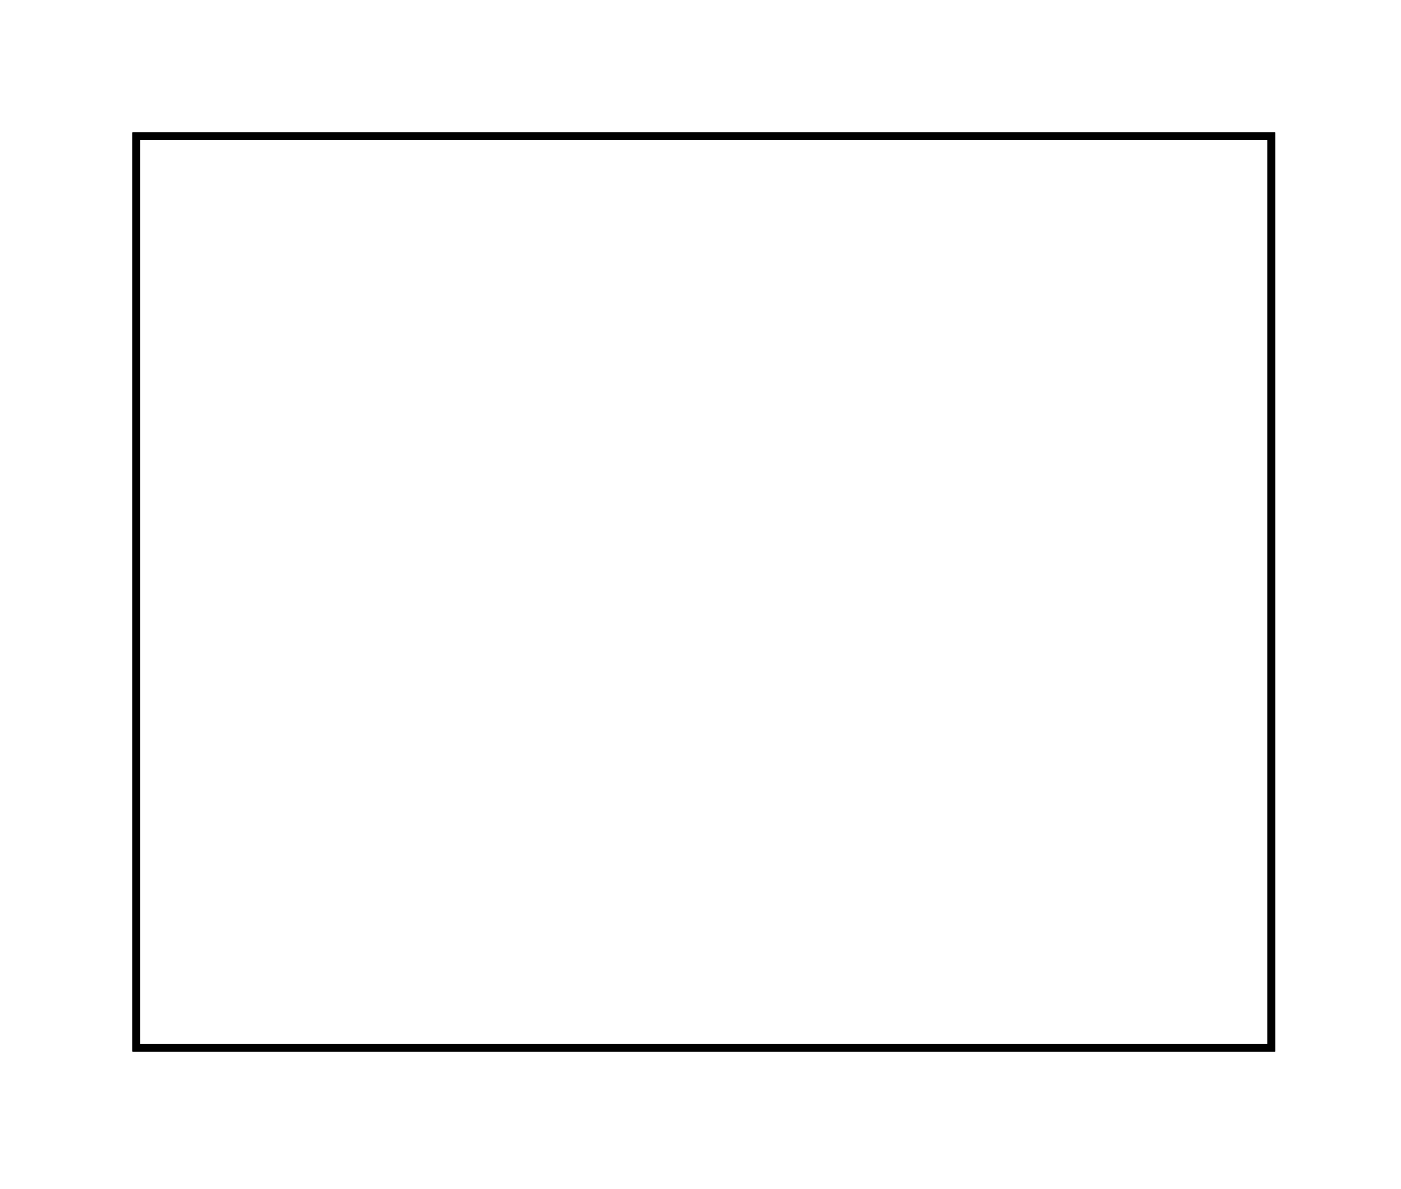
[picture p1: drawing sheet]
<svg xmlns="http://www.w3.org/2000/svg" width="37mm" height="32mm" viewBox="0 0 37 32" stroke-linecap="round" stroke-linejoin="round" font-family="sans-serif">
<path d="M3.6 3.6h30.3v24.4h-30.3z" fill="none" stroke="#000" stroke-width=".2"/>
<path d="M3.6 3.6v24.4h30.3v-24.4zM3.6 3.6h30.3v24.4h-30.3z" fill="#000"/>
<circle cx="16.1" cy="5.5" r=".72" fill="#fff"/>
<circle cx="16.1" cy="5.5" r=".72" fill="none" stroke="#fff" stroke-width=".69" stroke-linecap="butt"/>
<path d="M15.4 4.8h1.5v1.4h-1.5z" fill="#fff"/>
<path d="M15.4 4.8h1.5v1.4h-1.5z" fill="none" stroke="#fff" stroke-width=".69" stroke-linecap="butt"/>
<circle cx="18.7" cy="5.5" r=".72" fill="#fff"/>
<circle cx="18.7" cy="5.5" r=".72" fill="none" stroke="#fff" stroke-width=".69" stroke-linecap="butt"/>
<circle cx="21.2" cy="5.5" r=".72" fill="#fff"/>
<circle cx="21.2" cy="5.5" r=".72" fill="none" stroke="#fff" stroke-width=".69" stroke-linecap="butt"/>
<circle cx="23.8" cy="5.5" r=".72" fill="#fff"/>
<circle cx="23.8" cy="5.5" r=".72" fill="none" stroke="#fff" stroke-width=".69" stroke-linecap="butt"/>
<circle cx="28.8" cy="25.8" r=".72" fill="#fff"/>
<circle cx="28.8" cy="25.8" r=".72" fill="none" stroke="#fff" stroke-width=".69" stroke-linecap="butt"/>
<circle cx="26.3" cy="25.8" r=".72" fill="#fff"/>
<circle cx="26.3" cy="25.8" r=".72" fill="none" stroke="#fff" stroke-width=".69" stroke-linecap="butt"/>
<circle cx="23.8" cy="25.8" r=".72" fill="#fff"/>
<circle cx="23.8" cy="25.8" r=".72" fill="none" stroke="#fff" stroke-width=".69" stroke-linecap="butt"/>
<circle cx="21.2" cy="25.8" r=".72" fill="#fff"/>
<circle cx="21.2" cy="25.8" r=".72" fill="none" stroke="#fff" stroke-width=".69" stroke-linecap="butt"/>
<circle cx="18.7" cy="25.8" r=".72" fill="#fff"/>
<circle cx="18.7" cy="25.8" r=".72" fill="none" stroke="#fff" stroke-width=".69" stroke-linecap="butt"/>
<circle cx="16.1" cy="25.8" r=".72" fill="#fff"/>
<circle cx="16.1" cy="25.8" r=".72" fill="none" stroke="#fff" stroke-width=".69" stroke-linecap="butt"/>
<circle cx="13.6" cy="25.8" r=".72" fill="#fff"/>
<circle cx="13.6" cy="25.8" r=".72" fill="none" stroke="#fff" stroke-width=".69" stroke-linecap="butt"/>
<circle cx="11.1" cy="25.8" r=".72" fill="#fff"/>
<circle cx="11.1" cy="25.8" r=".72" fill="none" stroke="#fff" stroke-width=".69" stroke-linecap="butt"/>
<circle cx="8.5" cy="25.8" r=".72" fill="#fff"/>
<circle cx="8.5" cy="25.8" r=".72" fill="none" stroke="#fff" stroke-width=".69" stroke-linecap="butt"/>
<circle cx="5.8" cy="9.2" r=".74" fill="#fff"/>
<circle cx="5.8" cy="9.2" r=".74" fill="none" stroke="#fff" stroke-width=".76" stroke-linecap="butt"/>
<circle cx="5.8" cy="11.8" r=".74" fill="#fff"/>
<circle cx="5.8" cy="11.8" r=".74" fill="none" stroke="#fff" stroke-width=".76" stroke-linecap="butt"/>
<circle cx="5.8" cy="14.3" r=".74" fill="#fff"/>
<circle cx="5.8" cy="14.3" r=".74" fill="none" stroke="#fff" stroke-width=".76" stroke-linecap="butt"/>
<circle cx="5.8" cy="16.8" r=".74" fill="#fff"/>
<circle cx="5.8" cy="16.8" r=".74" fill="none" stroke="#fff" stroke-width=".76" stroke-linecap="butt"/>
<circle cx="5.8" cy="19.4" r=".74" fill="#fff"/>
<circle cx="5.8" cy="19.4" r=".74" fill="none" stroke="#fff" stroke-width=".76" stroke-linecap="butt"/>
<circle cx="5.8" cy="21.9" r=".74" fill="#fff"/>
<circle cx="5.8" cy="21.9" r=".74" fill="none" stroke="#fff" stroke-width=".76" stroke-linecap="butt"/>
<circle cx="31.8" cy="9.2" r=".74" fill="#fff"/>
<circle cx="31.8" cy="9.2" r=".74" fill="none" stroke="#fff" stroke-width=".76" stroke-linecap="butt"/>
<circle cx="31.8" cy="11.8" r=".74" fill="#fff"/>
<circle cx="31.8" cy="11.8" r=".74" fill="none" stroke="#fff" stroke-width=".76" stroke-linecap="butt"/>
<circle cx="31.8" cy="14.3" r=".74" fill="#fff"/>
<circle cx="31.8" cy="14.3" r=".74" fill="none" stroke="#fff" stroke-width=".76" stroke-linecap="butt"/>
<circle cx="31.8" cy="16.8" r=".74" fill="#fff"/>
<circle cx="31.8" cy="16.8" r=".74" fill="none" stroke="#fff" stroke-width=".76" stroke-linecap="butt"/>
<circle cx="31.8" cy="19.4" r=".74" fill="#fff"/>
<circle cx="31.8" cy="19.4" r=".74" fill="none" stroke="#fff" stroke-width=".76" stroke-linecap="butt"/>
<circle cx="31.8" cy="21.9" r=".74" fill="#fff"/>
<circle cx="31.8" cy="21.9" r=".74" fill="none" stroke="#fff" stroke-width=".76" stroke-linecap="butt"/>
</svg>
